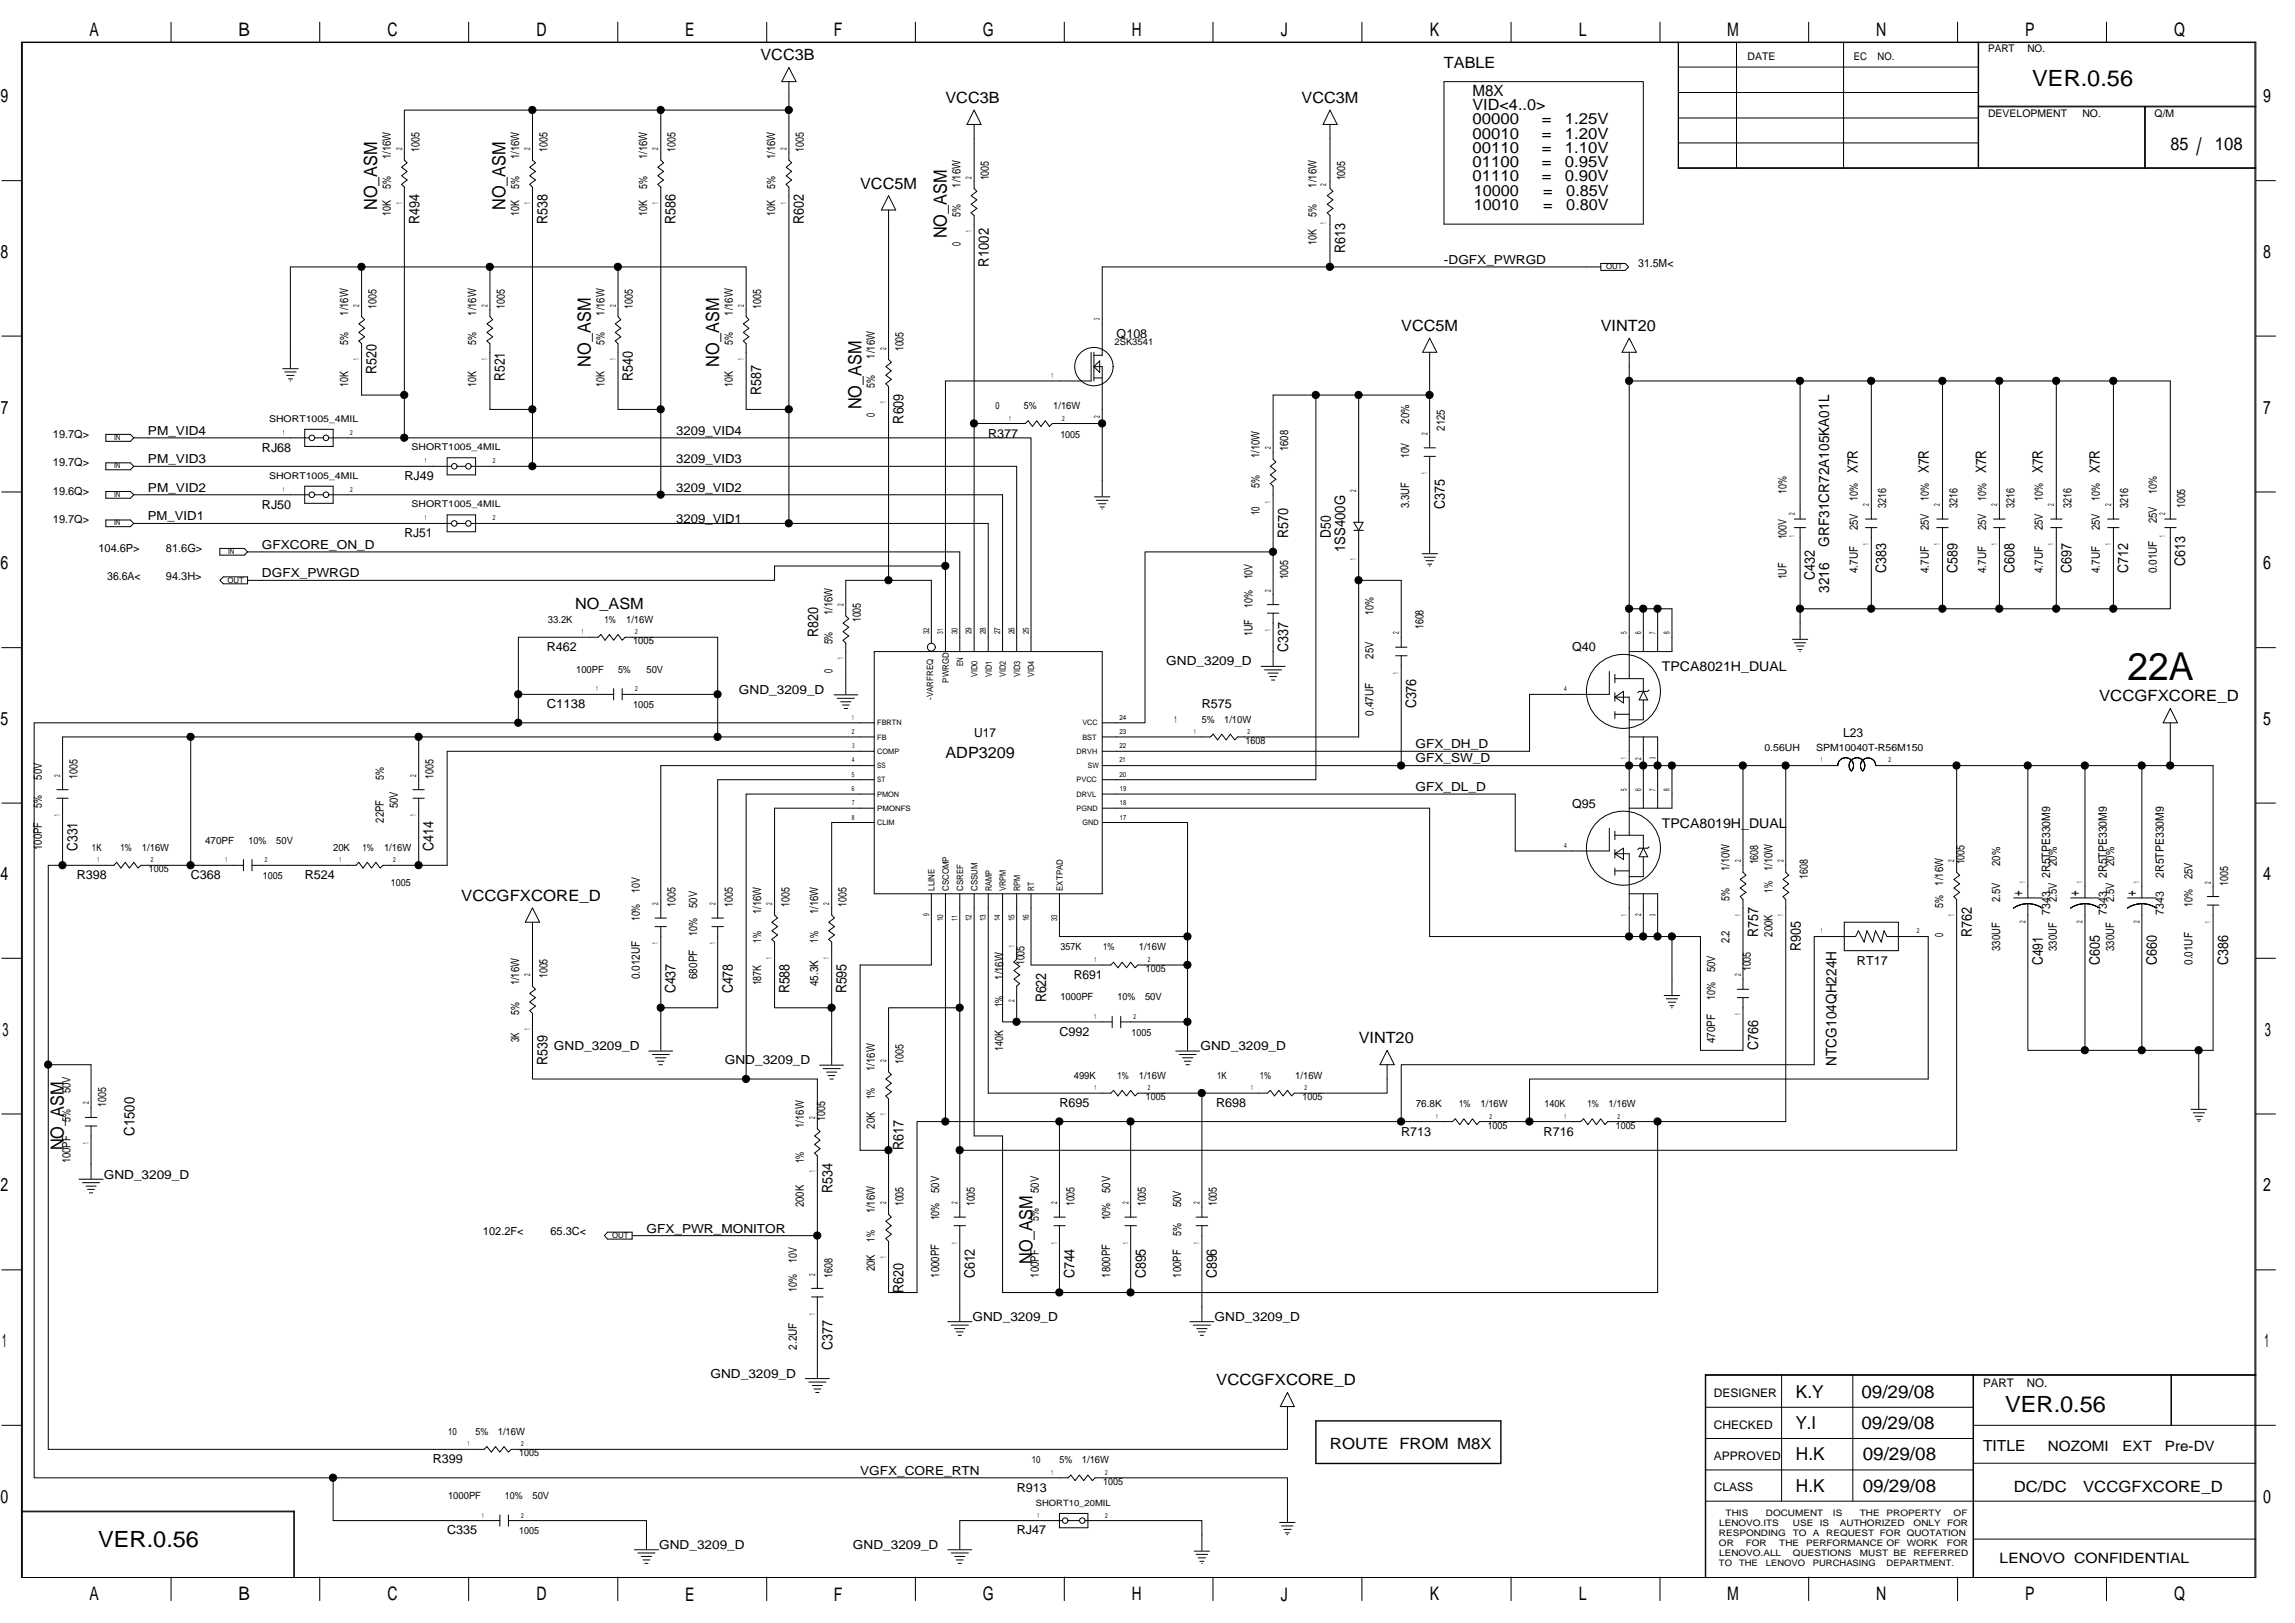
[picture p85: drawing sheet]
<svg xmlns="http://www.w3.org/2000/svg" width="420mm" height="297mm" viewBox="0 0 420 297" stroke-linecap="round" stroke-linejoin="round" font-family="sans-serif">
<defs><g id="words">
<text font-size="7" x="389.5" y="124.5">22A</text>
<text font-size="4.4" x="402.1" y="28.4">/</text>
<g font-size="4.1">
<text x="372.1" y="15.7">VER.0.56</text>
<text x="367.1" y="258.4">VER.0.56</text>
<text x="18" y="283.2">VER.0.56</text>
</g>
<g font-size="3.4">
<text x="16.4" y="6.6">A</text>
<text x="43.6" y="6.6">B</text>
<text x="70.9" y="6.6">C</text>
<text x="98.2" y="6.6">D</text>
<text x="125.4" y="6.6">E</text>
<text x="152.7" y="6.6">F</text>
<text x="179.9" y="6.6">G</text>
<text x="207.2" y="6.6">H</text>
<text x="234.5" y="6.6">J</text>
<text x="261.8" y="6.6">K</text>
<text x="289" y="6.6">L</text>
<text x="316.2" y="6.6">M</text>
<text x="343.5" y="6.6">N</text>
<text x="370.8" y="6.6">P</text>
<text x="398" y="6.6">Q</text>
<text x=".1" y="18.8">9</text>
<text x="414.3" y="18.8">9</text>
<text x=".1" y="47.2">8</text>
<text x="414.3" y="47.2">8</text>
<text x=".2" y="75.7">7</text>
<text x="414.3" y="75.7">7</text>
<text x=".1" y="104.2">6</text>
<text x="414.3" y="104.2">6</text>
<text x=".1" y="132.7">5</text>
<text x="414.3" y="132.7">5</text>
<text x=".1" y="161.1">4</text>
<text x="414.3" y="161.1">4</text>
<text x=".5" y="189.6">3</text>
<text x="414.6" y="189.6">3</text>
<text x=".1" y="218.1">2</text>
<text x="414.3" y="218.1">2</text>
<text x=".4" y="246.6">1</text>
<text x="414.6" y="246.6">1</text>
<text x=".1" y="275.1">0</text>
<text x="414.3" y="275.1">0</text>
<text x="16.4" y="292.9">A</text>
<text x="43.6" y="292.9">B</text>
<text x="70.9" y="292.9">C</text>
<text x="98.2" y="292.9">D</text>
<text x="125.4" y="292.9">E</text>
<text x="152.7" y="292.9">F</text>
<text x="179.9" y="292.9">G</text>
<text x="207.2" y="292.9">H</text>
<text x="234.5" y="292.9">J</text>
<text x="261.8" y="292.9">K</text>
<text x="289" y="292.9">L</text>
<text x="316.2" y="292.9">M</text>
<text x="343.5" y="292.9">N</text>
<text x="370.8" y="292.9">P</text>
<text x="398" y="292.9">Q</text>
</g>
<g font-size="3.3">
<text x="397.4" y="27.4">85</text>
<text x="405.5" y="27.4">108</text>
<text x="69.1" y="38.4" transform="rotate(-90 69.1 38.4)">NO_ASM</text>
<text x="92.5" y="38.4" transform="rotate(-90 92.5 38.4)">NO_ASM</text>
<text x="173.3" y="43.6" transform="rotate(-90 173.3 43.6)">NO_ASM</text>
<text x="108.2" y="67.1" transform="rotate(-90 108.2 67.1)">NO_ASM</text>
<text x="131.6" y="67.1" transform="rotate(-90 131.6 67.1)">NO_ASM</text>
<text x="157.7" y="74.9" transform="rotate(-90 157.7 74.9)">NO_ASM</text>
<text x="11.7" y="210.5" transform="rotate(-90 11.7 210.5)">NO_ASM</text>
<text x="189" y="231.4" transform="rotate(-90 189 231.4)">NO_ASM</text>
<text x="328.8" y="255.8">K.Y</text>
<text x="340.8" y="255.8">09/29/08</text>
<text x="328.7" y="261.6">Y.I</text>
<text x="340.8" y="261.6">09/29/08</text>
<text x="328.8" y="267.3">H.K</text>
<text x="341" y="267.3">09/29/08</text>
<text x="328.8" y="273">H.K</text>
<text x="341" y="273">09/29/08</text>
</g>
<g font-size="2.8">
<text x="139.2" y="11">VCC3B</text>
<text x="264.4" y="12.4">TABLE</text>
<text x="269.6" y="17.6">M8X</text>
<text x="173.1" y="18.9">VCC3B</text>
<text x="238.3" y="18.9">VCC3M</text>
<text x="269.6" y="22.8">00000</text>
<text x="269.6" y="20.2">VID&lt;4..0&gt;</text>
<text x="282.3" y="22.8">=</text>
<text x="286.5" y="22.8">1.25V</text>
<text x="269.6" y="25.4">00010</text>
<text x="269.6" y="28">00110</text>
<text x="282.3" y="25.4">=</text>
<text x="282.3" y="28">=</text>
<text x="286.5" y="25.4">1.20V</text>
<text x="286.5" y="28">1.10V</text>
<text x="157.5" y="34.5">VCC5M</text>
<text x="269.6" y="30.6">01100</text>
<text x="269.6" y="33.2">01110</text>
<text x="269.8" y="35.8">10000</text>
<text x="282.3" y="30.6">=</text>
<text x="282.3" y="33.2">=</text>
<text x="282.5" y="35.8">=</text>
<text x="286.5" y="30.6">0.95V</text>
<text x="286.5" y="33.2">0.90V</text>
<text x="286.8" y="35.8">0.85V</text>
<text x="269.8" y="38.4">10010</text>
<text x="282.5" y="38.4">=</text>
<text x="286.8" y="38.4">0.80V</text>
<text x="256.5" y="60.6">VCC5M</text>
<text x="293.1" y="60.6">VINT20</text>
<text x="105.3" y="111.4">NO_ASM</text>
<text x="384.3" y="128.4">VCCGFXCORE_D</text>
<text x="173.1" y="138.8">ADP3209</text>
<text x="84.4" y="164.9">VCCGFXCORE_D</text>
<text x="248.7" y="191">VINT20</text>
<text x="222.7" y="253.5">VCCGFXCORE_D</text>
<text x="243.5" y="265.3">ROUTE FROM M8X</text>
<text x="363" y="265.6">TITLE</text>
<text x="368.7" y="273.1">DC/DC</text>
<text x="381.4" y="273.1">VCCGFXCORE_D</text>
</g>
<g font-size="2.7">
<text x="76.8" y="41" transform="rotate(-90 76.8 41)">R494</text>
<text x="100.2" y="41" transform="rotate(-90 100.2 41)">R538</text>
<text x="123.7" y="41" transform="rotate(-90 123.7 41)">R586</text>
<text x="147.2" y="41" transform="rotate(-90 147.2 41)">R602</text>
<text x="246.2" y="46.2" transform="rotate(-90 246.2 46.2)">R613</text>
<text x="181" y="48.9" transform="rotate(-90 181 48.9)">R1002</text>
<text x="68.9" y="68.4" transform="rotate(-90 68.9 68.4)">R520</text>
<text x="92.4" y="69.7" transform="rotate(-90 92.4 69.7)">R521</text>
<text x="115.9" y="69.7" transform="rotate(-90 115.9 69.7)">R540</text>
<text x="139.4" y="72.3" transform="rotate(-90 139.4 72.3)">R587</text>
<text x="165.4" y="77.5" transform="rotate(-90 165.4 77.5)">R609</text>
<text x="340.1" y="86.7" transform="rotate(-90 340.1 86.7)">X7R</text>
<text x="353.1" y="86.7" transform="rotate(-90 353.1 86.7)">X7R</text>
<text x="363.6" y="86.7" transform="rotate(-90 363.6 86.7)">X7R</text>
<text x="374" y="86.7" transform="rotate(-90 374 86.7)">X7R</text>
<text x="384.4" y="86.7" transform="rotate(-90 384.4 86.7)">X7R</text>
<text x="264.5" y="93.2" transform="rotate(-90 264.5 93.2)">C375</text>
<text x="235.8" y="98.4" transform="rotate(-90 235.8 98.4)">R570</text>
<text x="243.6" y="98.4" transform="rotate(-90 243.6 98.4)">D50</text>
<text x="246.2" y="101.1" transform="rotate(-90 246.2 101.1)">1SS400G</text>
<text x="334.9" y="100.1" transform="rotate(-90 334.9 100.1)">GRF31CR72A105KA01L</text>
<text x="332.3" y="106.2" transform="rotate(-90 332.3 106.2)">C432</text>
<text x="345.3" y="104.9" transform="rotate(-90 345.3 104.9)">C383</text>
<text x="358.3" y="104.9" transform="rotate(-90 358.3 104.9)">C589</text>
<text x="368.8" y="104.9" transform="rotate(-90 368.8 104.9)">C608</text>
<text x="379.2" y="104.9" transform="rotate(-90 379.2 104.9)">C697</text>
<text x="389.6" y="104.9" transform="rotate(-90 389.6 104.9)">C712</text>
<text x="400.1" y="103.6" transform="rotate(-90 400.1 103.6)">C613</text>
<text x="334.9" y="108.5" transform="rotate(-90 334.9 108.5)">3216</text>
<text x="149.8" y="116.6" transform="rotate(-90 149.8 116.6)">R820</text>
<text x="235.8" y="119.3" transform="rotate(-90 235.8 119.3)">C337</text>
<text x="259.3" y="129.7" transform="rotate(-90 259.3 129.7)">C376</text>
<text x="14.2" y="155.7" transform="rotate(-90 14.2 155.7)">C331</text>
<text x="79.4" y="155.7" transform="rotate(-90 79.4 155.7)">C414</text>
<text x="370.3" y="164" transform="rotate(-90 370.3 164)">+</text>
<text x="380.7" y="164" transform="rotate(-90 380.7 164)">+</text>
<text x="391.1" y="164" transform="rotate(-90 391.1 164)">+</text>
<text x="321.8" y="171.4" transform="rotate(-90 321.8 171.4)">R757</text>
<text x="329.7" y="174" transform="rotate(-90 329.7 174)">R905</text>
<text x="361" y="171.4" transform="rotate(-90 361 171.4)">R762</text>
<text x="374" y="176.6" transform="rotate(-90 374 176.6)">C491</text>
<text x="384.4" y="176.6" transform="rotate(-90 384.4 176.6)">C605</text>
<text x="394.9" y="176.6" transform="rotate(-90 394.9 176.6)">C660</text>
<text x="407.9" y="176.6" transform="rotate(-90 407.9 176.6)">C386</text>
<text x="123.7" y="181.8" transform="rotate(-90 123.7 181.8)">C437</text>
<text x="134.1" y="181.8" transform="rotate(-90 134.1 181.8)">C478</text>
<text x="144.6" y="181.8" transform="rotate(-90 144.6 181.8)">R588</text>
<text x="155" y="181.8" transform="rotate(-90 155 181.8)">R595</text>
<text x="191.5" y="183.5" transform="rotate(-90 191.5 183.5)">R622</text>
<text x="100.2" y="194.9" transform="rotate(-90 100.2 194.9)">R539</text>
<text x="321.8" y="192.2" transform="rotate(-90 321.8 192.2)">C766</text>
<text x="336.2" y="195.1" transform="rotate(-90 336.2 195.1)">NTCG104QH224H</text>
<text x="24.6" y="207.9" transform="rotate(-90 24.6 207.9)">C1500</text>
<text x="165.4" y="210.5" transform="rotate(-90 165.4 210.5)">R617</text>
<text x="152.4" y="218.3" transform="rotate(-90 152.4 218.3)">R534</text>
<text x="178.5" y="234" transform="rotate(-90 178.5 234)">C612</text>
<text x="196.7" y="234" transform="rotate(-90 196.7 234)">C744</text>
<text x="209.8" y="234" transform="rotate(-90 209.8 234)">C895</text>
<text x="222.8" y="234" transform="rotate(-90 222.8 234)">C896</text>
<text x="165.4" y="236.6" transform="rotate(-90 165.4 236.6)">R620</text>
<text x="152.4" y="247" transform="rotate(-90 152.4 247)">C377</text>
</g>
<g font-size="2.6">
<text x="374.9" y="265.5">NOZOMI</text>
<text x="388.6" y="265.5">EXT</text>
<text x="396.4" y="265.5">Pre-DV</text>
<text x="366.1" y="286.1">LENOVO CONFIDENTIAL</text>
</g>
<g font-size="2.5">
<text x="304.2" y="122.9">TPCA8021H_DUAL</text>
<text x="304.2" y="151.6">TPCA8019H_DUAL</text>
</g>
<g font-size="2.3">
<text x="264.4" y="48.3">-DGFX_PWRGD</text>
<text x="204.4" y="61.8">Q108</text>
<text x="27.1" y="79.6">PM_VID4</text>
<text x="48" y="82.7">RJ68</text>
<text x="123.8" y="79.6">3209_VID4</text>
<text x="180.9" y="80.1">R377</text>
<text x="27.1" y="84.8">PM_VID3</text>
<text x="74" y="87.9">RJ49</text>
<text x="123.8" y="84.8">3209_VID3</text>
<text x="27.1" y="95.2">PM_VID1</text>
<text x="27.1" y="90">PM_VID2</text>
<text x="48" y="93.1">RJ50</text>
<text x="123.8" y="95.8">3209_VID1</text>
<text x="123.8" y="90">3209_VID2</text>
<text x="48" y="100.4">GFXCORE_ON_D</text>
<text x="74" y="98.3">RJ51</text>
<text x="48" y="105.7">DGFX_PWRGD</text>
<text x="100.1" y="119.2">R462</text>
<text x="287.8" y="119.2">Q40</text>
<text x="213.5" y="121.8">GND_3209_D</text>
<text x="100.1" y="129.6">C1138</text>
<text x="135.3" y="127">GND_3209_D</text>
<text x="220" y="129.6">R575</text>
<text x="178.3" y="134.8">U17</text>
<text x="259.2" y="136.9">GFX_DH_D</text>
<text x="337.4" y="134.8">L23</text>
<text x="259.2" y="139.5">GFX_SW_D</text>
<text x="259.2" y="144.7">GFX_DL_D</text>
<text x="287.8" y="147.9">Q95</text>
<text x="14" y="160.9">R398</text>
<text x="34.9" y="160.9">C368</text>
<text x="55.8" y="160.9">R524</text>
<text x="196.6" y="179.2">R691</text>
<text x="340" y="176.6">RT17</text>
<text x="194" y="189.6">C992</text>
<text x="101.4" y="192.2">GND_3209_D</text>
<text x="132.7" y="194.8">GND_3209_D</text>
<text x="219.8" y="192.2">GND_3209_D</text>
<text x="194" y="202.6">R695</text>
<text x="222.7" y="202.6">R698</text>
<text x="256.5" y="207.9">R713</text>
<text x="282.6" y="207.9">R716</text>
<text x="19" y="215.7">GND_3209_D</text>
<text x="118.4" y="225.6">GFX_PWR_MONITOR</text>
<text x="178" y="241.8">GND_3209_D</text>
<text x="222.4" y="241.8">GND_3209_D</text>
<text x="130.1" y="252.2">GND_3209_D</text>
<text x="79.2" y="267.8">R399</text>
<text x="157.5" y="269.9">VGFX_CORE_RTN</text>
<text x="186.1" y="273">R913</text>
<text x="81.9" y="280.8">C335</text>
<text x="186.1" y="280.8">RJ47</text>
<text x="120.7" y="283.5">GND_3209_D</text>
<text x="156.2" y="283.5">GND_3209_D</text>
</g>
<g font-size="2.2">
<text x="313.8" y="255.7">DESIGNER</text>
<text x="363" y="253.8">PART</text>
<text x="371.1" y="253.8">NO.</text>
<text x="313.8" y="261.5">CHECKED</text>
<text x="313.8" y="267.2">APPROVED</text>
<text x="313.8" y="272.9">CLASS</text>
</g>
<g font-size="2.1">
<text x="71.5" y="29.1" transform="rotate(-90 71.5 29.1)">1/16W</text>
<text x="76.8" y="27.8" transform="rotate(-90 76.8 27.8)">1005</text>
<text x="95" y="29.1" transform="rotate(-90 95 29.1)">1/16W</text>
<text x="100.2" y="27.8" transform="rotate(-90 100.2 27.8)">1005</text>
<text x="118.5" y="29.1" transform="rotate(-90 118.5 29.1)">1/16W</text>
<text x="123.7" y="27.8" transform="rotate(-90 123.7 27.8)">1005</text>
<text x="141.9" y="29.1" transform="rotate(-90 141.9 29.1)">1/16W</text>
<text x="147.2" y="27.8" transform="rotate(-90 147.2 27.8)">1005</text>
<text x="71.5" y="34.5" transform="rotate(-90 71.5 34.5)">5%</text>
<text x="95" y="34.5" transform="rotate(-90 95 34.5)">5%</text>
<text x="118.5" y="34.5" transform="rotate(-90 118.5 34.5)">5%</text>
<text x="141.9" y="34.5" transform="rotate(-90 141.9 34.5)">5%</text>
<text x="175.8" y="34.3" transform="rotate(-90 175.8 34.3)">1/16W</text>
<text x="181" y="33" transform="rotate(-90 181 33)">1005</text>
<text x="241" y="34.3" transform="rotate(-90 241 34.3)">1/16W</text>
<text x="246.2" y="33" transform="rotate(-90 246.2 33)">1005</text>
<text x="71.5" y="39.5" transform="rotate(-90 71.5 39.5)">10K</text>
<text x="95" y="39.5" transform="rotate(-90 95 39.5)">10K</text>
<text x="118.5" y="39.5" transform="rotate(-90 118.5 39.5)">10K</text>
<text x="141.9" y="39.5" transform="rotate(-90 141.9 39.5)">10K</text>
<text x="175.8" y="39.7" transform="rotate(-90 175.8 39.7)">5%</text>
<text x="241" y="39.7" transform="rotate(-90 241 39.7)">5%</text>
<text x="175.8" y="45" transform="rotate(-90 175.8 45)">0</text>
<text x="241" y="44.8" transform="rotate(-90 241 44.8)">10K</text>
<text x="63.7" y="57.8" transform="rotate(-90 63.7 57.8)">1/16W</text>
<text x="68.9" y="56.5" transform="rotate(-90 68.9 56.5)">1005</text>
<text x="87.2" y="57.8" transform="rotate(-90 87.2 57.8)">1/16W</text>
<text x="92.4" y="56.5" transform="rotate(-90 92.4 56.5)">1005</text>
<text x="110.6" y="57.8" transform="rotate(-90 110.6 57.8)">1/16W</text>
<text x="115.9" y="56.5" transform="rotate(-90 115.9 56.5)">1005</text>
<text x="134.1" y="57.8" transform="rotate(-90 134.1 57.8)">1/16W</text>
<text x="139.3" y="56.5" transform="rotate(-90 139.3 56.5)">1005</text>
<text x="63.7" y="63.2" transform="rotate(-90 63.7 63.2)">5%</text>
<text x="87.2" y="63.2" transform="rotate(-90 87.2 63.2)">5%</text>
<text x="110.6" y="63.2" transform="rotate(-90 110.6 63.2)">5%</text>
<text x="134.1" y="63.2" transform="rotate(-90 134.1 63.2)">5%</text>
<text x="160.2" y="65.6" transform="rotate(-90 160.2 65.6)">1/16W</text>
<text x="165.4" y="64.3" transform="rotate(-90 165.4 64.3)">1005</text>
<text x="63.7" y="70.8" transform="rotate(-90 63.7 70.8)">10K</text>
<text x="87.2" y="70.8" transform="rotate(-90 87.2 70.8)">10K</text>
<text x="110.6" y="70.8" transform="rotate(-90 110.6 70.8)">10K</text>
<text x="134.1" y="70.8" transform="rotate(-90 134.1 70.8)">10K</text>
<text x="160.2" y="71" transform="rotate(-90 160.2 71)">5%</text>
<text x="160.2" y="76.2" transform="rotate(-90 160.2 76.2)">0</text>
<text x="258" y="77.5" transform="rotate(-90 258 77.5)">20%</text>
<text x="230.6" y="83.9" transform="rotate(-90 230.6 83.9)">1/10W</text>
<text x="235.8" y="82.6" transform="rotate(-90 235.8 82.6)">1608</text>
<text x="258" y="83.9" transform="rotate(-90 258 83.9)">10V</text>
<text x="264.5" y="78.8" transform="rotate(-90 264.5 78.8)">2125</text>
<text x="230.6" y="89.3" transform="rotate(-90 230.6 89.3)">5%</text>
<text x="230.6" y="94.3" transform="rotate(-90 230.6 94.3)">10</text>
<text x="258" y="93" transform="rotate(-90 258 93)">3.3UF</text>
<text x="327.1" y="90.4" transform="rotate(-90 327.1 90.4)">10%</text>
<text x="340.1" y="91.7" transform="rotate(-90 340.1 91.7)">10%</text>
<text x="345.3" y="93" transform="rotate(-90 345.3 93)">3216</text>
<text x="353.1" y="91.7" transform="rotate(-90 353.1 91.7)">10%</text>
<text x="358.3" y="93" transform="rotate(-90 358.3 93)">3216</text>
<text x="363.6" y="91.7" transform="rotate(-90 363.6 91.7)">10%</text>
<text x="368.8" y="93" transform="rotate(-90 368.8 93)">3216</text>
<text x="374" y="91.7" transform="rotate(-90 374 91.7)">10%</text>
<text x="379.2" y="93" transform="rotate(-90 379.2 93)">3216</text>
<text x="384.4" y="91.7" transform="rotate(-90 384.4 91.7)">10%</text>
<text x="389.6" y="93" transform="rotate(-90 389.6 93)">3216</text>
<text x="394.9" y="95.8" transform="rotate(-90 394.9 95.8)">25V</text>
<text x="394.9" y="90.4" transform="rotate(-90 394.9 90.4)">10%</text>
<text x="400.1" y="93" transform="rotate(-90 400.1 93)">1005</text>
<text x="327.1" y="98.7" transform="rotate(-90 327.1 98.7)">100V</text>
<text x="340.1" y="97.1" transform="rotate(-90 340.1 97.1)">25V</text>
<text x="353.1" y="97.1" transform="rotate(-90 353.1 97.1)">25V</text>
<text x="363.6" y="97.1" transform="rotate(-90 363.6 97.1)">25V</text>
<text x="374" y="97.1" transform="rotate(-90 374 97.1)">25V</text>
<text x="384.4" y="97.1" transform="rotate(-90 384.4 97.1)">25V</text>
<text x="229.3" y="106" transform="rotate(-90 229.3 106)">10V</text>
<text x="235.8" y="106" transform="rotate(-90 235.8 106)">1005</text>
<text x="327.1" y="106" transform="rotate(-90 327.1 106)">1UF</text>
<text x="340.1" y="104.9" transform="rotate(-90 340.1 104.9)">4.7UF</text>
<text x="353.1" y="104.9" transform="rotate(-90 353.1 104.9)">4.7UF</text>
<text x="363.6" y="104.9" transform="rotate(-90 363.6 104.9)">4.7UF</text>
<text x="374" y="104.9" transform="rotate(-90 374 104.9)">4.7UF</text>
<text x="384.4" y="104.9" transform="rotate(-90 384.4 104.9)">4.7UF</text>
<text x="394.9" y="104.9" transform="rotate(-90 394.9 104.9)">0.01UF</text>
<text x="152.4" y="112.6" transform="rotate(-90 152.4 112.6)">1/16W</text>
<text x="157.6" y="113.9" transform="rotate(-90 157.6 113.9)">1005</text>
<text x="229.3" y="111.3" transform="rotate(-90 229.3 111.3)">10%</text>
<text x="251.4" y="112.6" transform="rotate(-90 251.4 112.6)">10%</text>
<text x="152.4" y="117.9" transform="rotate(-90 152.4 117.9)">5%</text>
<text x="229.3" y="116.5" transform="rotate(-90 229.3 116.5)">1UF</text>
<text x="260.6" y="115.1" transform="rotate(-90 260.6 115.1)">1608</text>
<text x="152.4" y="123.1" transform="rotate(-90 152.4 123.1)">0</text>
<text x="251.4" y="120.6" transform="rotate(-90 251.4 120.6)">25V</text>
<text x="251.4" y="131" transform="rotate(-90 251.4 131)">0.47UF</text>
<text x="7.7" y="142.7" transform="rotate(-90 7.7 142.7)">50V</text>
<text x="14.2" y="142.5" transform="rotate(-90 14.2 142.5)">1005</text>
<text x="70.3" y="142.7" transform="rotate(-90 70.3 142.7)">5%</text>
<text x="79.4" y="142.5" transform="rotate(-90 79.4 142.5)">1005</text>
<text x="7.7" y="147.9" transform="rotate(-90 7.7 147.9)">5%</text>
<text x="72.8" y="147.9" transform="rotate(-90 72.8 147.9)">50V</text>
<text x="7.7" y="155.6" transform="rotate(-90 7.7 155.6)">100PF</text>
<text x="70.3" y="150.5" transform="rotate(-90 70.3 150.5)">22PF</text>
<text x="316.6" y="159.5" transform="rotate(-90 316.6 159.5)">1/10W</text>
<text x="321.8" y="158.2" transform="rotate(-90 321.8 158.2)">1608</text>
<text x="324.5" y="159.5" transform="rotate(-90 324.5 159.5)">1/10W</text>
<text x="331" y="160.8" transform="rotate(-90 331 160.8)">1608</text>
<text x="359.7" y="158.2" transform="rotate(-90 359.7 158.2)">1005</text>
<text x="366.2" y="158.5" transform="rotate(-90 366.2 158.5)">20%</text>
<text x="375.3" y="160.7" transform="rotate(-90 375.3 160.7)">2R5TPE330M9</text>
<text x="376.6" y="158.5" transform="rotate(-90 376.6 158.5)">20%</text>
<text x="385.7" y="160.7" transform="rotate(-90 385.7 160.7)">2R5TPE330M9</text>
<text x="387" y="158.5" transform="rotate(-90 387 158.5)">20%</text>
<text x="396.1" y="160.7" transform="rotate(-90 396.1 160.7)">2R5TPE330M9</text>
<text x="401.4" y="161" transform="rotate(-90 401.4 161)">25V</text>
<text x="117.2" y="163.4" transform="rotate(-90 117.2 163.4)">10V</text>
<text x="123.7" y="166" transform="rotate(-90 123.7 166)">1005</text>
<text x="127.6" y="166.2" transform="rotate(-90 127.6 166.2)">50V</text>
<text x="134.1" y="166" transform="rotate(-90 134.1 166)">1005</text>
<text x="139.4" y="167.3" transform="rotate(-90 139.4 167.3)">1/16W</text>
<text x="144.6" y="166" transform="rotate(-90 144.6 166)">1005</text>
<text x="149.8" y="167.3" transform="rotate(-90 149.8 167.3)">1/16W</text>
<text x="155" y="166" transform="rotate(-90 155 166)">1005</text>
<text x="316.6" y="164.9" transform="rotate(-90 316.6 164.9)">5%</text>
<text x="324.5" y="163.4" transform="rotate(-90 324.5 163.4)">1%</text>
<text x="355.8" y="166.2" transform="rotate(-90 355.8 166.2)">5%</text>
<text x="355.8" y="162.1" transform="rotate(-90 355.8 162.1)">1/16W</text>
<text x="366.2" y="165.1" transform="rotate(-90 366.2 165.1)">2.5V</text>
<text x="375.3" y="167.4" transform="rotate(-90 375.3 167.4)">7343</text>
<text x="376.6" y="165.1" transform="rotate(-90 376.6 165.1)">2.5V</text>
<text x="385.7" y="167.4" transform="rotate(-90 385.7 167.4)">7343</text>
<text x="387" y="165.1" transform="rotate(-90 387 165.1)">2.5V</text>
<text x="396.1" y="167.4" transform="rotate(-90 396.1 167.4)">7343</text>
<text x="401.4" y="166" transform="rotate(-90 401.4 166)">10%</text>
<text x="407.9" y="162.1" transform="rotate(-90 407.9 162.1)">1005</text>
<text x="117.2" y="168.6" transform="rotate(-90 117.2 168.6)">10%</text>
<text x="127.6" y="171.2" transform="rotate(-90 127.6 171.2)">10%</text>
<text x="139.4" y="172.5" transform="rotate(-90 139.4 172.5)">1%</text>
<text x="149.8" y="172.5" transform="rotate(-90 149.8 172.5)">1%</text>
<text x="316.6" y="172.7" transform="rotate(-90 316.6 172.7)">2.2</text>
<text x="324.5" y="171.4" transform="rotate(-90 324.5 171.4)">200K</text>
<text x="355.8" y="171.4" transform="rotate(-90 355.8 171.4)">0</text>
<text x="100.2" y="179" transform="rotate(-90 100.2 179)">1005</text>
<text x="117.2" y="179.2" transform="rotate(-90 117.2 179.2)">0.012UF</text>
<text x="127.6" y="179.2" transform="rotate(-90 127.6 179.2)">680PF</text>
<text x="183.7" y="179.3" transform="rotate(-90 183.7 179.3)">1/16W</text>
<text x="187.6" y="176.7" transform="rotate(-90 187.6 176.7)">1005</text>
<text x="314" y="177.9" transform="rotate(-90 314 177.9)">50V</text>
<text x="320.5" y="177.8" transform="rotate(-90 320.5 177.8)">1005</text>
<text x="366.2" y="174" transform="rotate(-90 366.2 174)">330UF</text>
<text x="376.6" y="174" transform="rotate(-90 376.6 174)">330UF</text>
<text x="387" y="174" transform="rotate(-90 387 174)">330UF</text>
<text x="401.4" y="176.6" transform="rotate(-90 401.4 176.6)">0.01UF</text>
<text x="95" y="185.7" transform="rotate(-90 95 185.7)">5%</text>
<text x="95" y="180.3" transform="rotate(-90 95 180.3)">1/16W</text>
<text x="139.3" y="180.3" transform="rotate(-90 139.3 180.3)">187K</text>
<text x="149.8" y="180.5" transform="rotate(-90 149.8 180.5)">45.3K</text>
<text x="183.7" y="184.4" transform="rotate(-90 183.7 184.4)">1%</text>
<text x="314" y="183" transform="rotate(-90 314 183)">10%</text>
<text x="95" y="190.8" transform="rotate(-90 95 190.8)">3K</text>
<text x="314" y="191" transform="rotate(-90 314 191)">470PF</text>
<text x="160.2" y="196" transform="rotate(-90 160.2 196)">1/16W</text>
<text x="165.4" y="194.7" transform="rotate(-90 165.4 194.7)">1005</text>
<text x="183.7" y="192.3" transform="rotate(-90 183.7 192.3)">140K</text>
<text x="12.9" y="200.1" transform="rotate(-90 12.9 200.1)">50V</text>
<text x="19.4" y="202.5" transform="rotate(-90 19.4 202.5)">1005</text>
<text x="160.2" y="201.2" transform="rotate(-90 160.2 201.2)">1%</text>
<text x="12.9" y="205.3" transform="rotate(-90 12.9 205.3)">5%</text>
<text x="147.2" y="206.4" transform="rotate(-90 147.2 206.4)">1/16W</text>
<text x="151.1" y="205.1" transform="rotate(-90 151.1 205.1)">1005</text>
<text x="160.2" y="206.6" transform="rotate(-90 160.2 206.6)">20K</text>
<text x="12.9" y="212.9" transform="rotate(-90 12.9 212.9)">100PF</text>
<text x="147.2" y="212.9" transform="rotate(-90 147.2 212.9)">1%</text>
<text x="147.2" y="220.9" transform="rotate(-90 147.2 220.9)">200K</text>
<text x="165.4" y="220.8" transform="rotate(-90 165.4 220.8)">1005</text>
<text x="171.9" y="218.3" transform="rotate(-90 171.9 218.3)">50V</text>
<text x="178.5" y="220.8" transform="rotate(-90 178.5 220.8)">1005</text>
<text x="190.2" y="218.3" transform="rotate(-90 190.2 218.3)">50V</text>
<text x="196.7" y="220.8" transform="rotate(-90 196.7 220.8)">1005</text>
<text x="203.2" y="218.3" transform="rotate(-90 203.2 218.3)">50V</text>
<text x="209.8" y="220.8" transform="rotate(-90 209.8 220.8)">1005</text>
<text x="216.3" y="220.9" transform="rotate(-90 216.3 220.9)">50V</text>
<text x="222.8" y="220.8" transform="rotate(-90 222.8 220.8)">1005</text>
<text x="160.2" y="227.3" transform="rotate(-90 160.2 227.3)">1%</text>
<text x="160.2" y="222.1" transform="rotate(-90 160.2 222.1)">1/16W</text>
<text x="171.9" y="223.4" transform="rotate(-90 171.9 223.4)">10%</text>
<text x="190.2" y="223.5" transform="rotate(-90 190.2 223.5)">5%</text>
<text x="203.2" y="223.4" transform="rotate(-90 203.2 223.4)">10%</text>
<text x="216.3" y="226.1" transform="rotate(-90 216.3 226.1)">5%</text>
<text x="145.9" y="231.2" transform="rotate(-90 145.9 231.2)">10V</text>
<text x="152.4" y="233.8" transform="rotate(-90 152.4 233.8)">1608</text>
<text x="160.2" y="232.7" transform="rotate(-90 160.2 232.7)">20K</text>
<text x="171.9" y="233.8" transform="rotate(-90 171.9 233.8)">1000PF</text>
<text x="190.2" y="233.8" transform="rotate(-90 190.2 233.8)">100PF</text>
<text x="203.2" y="233.8" transform="rotate(-90 203.2 233.8)">1800PF</text>
<text x="216.3" y="233.8" transform="rotate(-90 216.3 233.8)">100PF</text>
<text x="145.9" y="236.4" transform="rotate(-90 145.9 236.4)">10%</text>
<text x="145.9" y="247" transform="rotate(-90 145.9 247)">2.2UF</text>
</g>
<g font-size="2">
<text x="299.9" y="48.8">31.5M&lt;</text>
<text x="9.7" y="80.1">19.7Q&gt;</text>
<text x="9.7" y="85.3">19.7Q&gt;</text>
<text x="9.7" y="95.8">19.7Q&gt;</text>
<text x="9.7" y="90.5">19.6Q&gt;</text>
<text x="18" y="101">104.6P&gt;</text>
<text x="30.4" y="101">81.6G&gt;</text>
<text x="19.6" y="106.2">36.6A&lt;</text>
<text x="30.4" y="106.2">94.3H&gt;</text>
<text x="88.4" y="226.1">102.2F&lt;</text>
<text x="100.8" y="226.1">65.3C&lt;</text>
</g>
<g font-size="1.9">
<text x="319.9" y="11">DATE</text>
<text x="339.4" y="11">EC</text>
<text x="343.7" y="11">NO.</text>
<text x="364" y="9.5">PART</text>
<text x="371.2" y="9.5">NO.</text>
<text x="364" y="21.3">DEVELOPMENT</text>
<text x="381.2" y="21.3">NO.</text>
<text x="394.5" y="21.3">Q/M</text>
</g>
<g font-size="1.8">
<text x="182.2" y="74.9">0</text>
<text x="187.4" y="74.9">5%</text>
<text x="192.8" y="74.9">1/16W</text>
<text x="194.1" y="80.1">1005</text>
<text x="100.3" y="114">33.2K</text>
<text x="110.7" y="114">1%</text>
<text x="114.6" y="114">1/16W</text>
<text x="115.9" y="117.9">1005</text>
<text x="105.5" y="123.1">100PF</text>
<text x="113.1" y="123.1">5%</text>
<text x="118.4" y="123.1">50V</text>
<text x="115.9" y="129.6">1005</text>
<text x="215" y="132.2">1</text>
<text x="220" y="132.2">5%</text>
<text x="224.1" y="132.2">1/10W</text>
<text x="228" y="136.1">1608</text>
<text x="323" y="137.5">0.56UH</text>
<text x="332.5" y="137.5">SPM10040T-R56M150</text>
<text x="16.8" y="155.7">1K</text>
<text x="22" y="155.7">1%</text>
<text x="26" y="155.7">1/16W</text>
<text x="37.5" y="154.4">470PF</text>
<text x="45.5" y="154.4">10%</text>
<text x="50.6" y="154.4">50V</text>
<text x="61" y="155.7">20K</text>
<text x="66.4" y="155.7">1%</text>
<text x="70.3" y="155.7">1/16W</text>
<text x="27.3" y="159.6">1005</text>
<text x="48.1" y="160.9">1005</text>
<text x="71.6" y="162.2">1005</text>
<text x="194.2" y="173.9">357K</text>
<text x="202" y="173.9">1%</text>
<text x="208.5" y="173.9">1/16W</text>
<text x="209.8" y="177.9">1005</text>
<text x="194.1" y="183.1">1000PF</text>
<text x="204.6" y="183.1">10%</text>
<text x="209.6" y="183.1">50V</text>
<text x="207.2" y="189.6">1005</text>
<text x="196.6" y="197.4">499K</text>
<text x="204.6" y="197.4">1%</text>
<text x="208.5" y="197.4">1/16W</text>
<text x="222.8" y="197.4">1K</text>
<text x="230.6" y="197.4">1%</text>
<text x="237.1" y="197.4">1/16W</text>
<text x="209.8" y="201.3">1005</text>
<text x="238.5" y="201.3">1005</text>
<text x="259.2" y="202.6">76.8K</text>
<text x="267.2" y="202.6">1%</text>
<text x="271" y="202.6">1/16W</text>
<text x="282.8" y="202.6">140K</text>
<text x="290.6" y="202.6">1%</text>
<text x="294.5" y="202.6">1/16W</text>
<text x="272.4" y="206.5">1005</text>
<text x="295.8" y="206.5">1005</text>
<text x="82" y="262.6">10</text>
<text x="87.1" y="262.6">5%</text>
<text x="91.1" y="262.6">1/16W</text>
<text x="95.1" y="266.5">1005</text>
<text x="188.9" y="267.8">10</text>
<text x="194" y="267.8">5%</text>
<text x="198.1" y="267.8">1/16W</text>
<text x="82" y="274.3">1000PF</text>
<text x="92.4" y="274.3">10%</text>
<text x="97.5" y="274.3">50V</text>
<text x="202" y="271.7">1005</text>
<text x="95.1" y="280.8">1005</text>
</g>
<g font-size="1.7">
<text x="204" y="63.2">2SK3541</text>
<text x="49.3" y="77.2">SHORT1005_4MIL</text>
<text x="75.3" y="82.4">SHORT1005_4MIL</text>
<text x="49.3" y="87.7">SHORT1005_4MIL</text>
<text x="75.3" y="92.9">SHORT1005_4MIL</text>
</g>
<g font-size="1.6">
<text x="173.7" y="125" transform="rotate(-90 173.7 125)">PWRGD</text>
<text x="176.3" y="121.8" transform="rotate(-90 176.3 121.8)">EN</text>
<text x="178.9" y="124" transform="rotate(-90 178.9 124)">VID0</text>
<text x="181.6" y="124" transform="rotate(-90 181.6 124)">VID1</text>
<text x="184.1" y="124" transform="rotate(-90 184.1 124)">VID2</text>
<text x="186.8" y="124" transform="rotate(-90 186.8 124)">VID3</text>
<text x="189.3" y="124" transform="rotate(-90 189.3 124)">VID4</text>
<text x="170.8" y="128.1" transform="rotate(-90 170.8 128.1)">-VARFREQ</text>
<text x="171.1" y="163" transform="rotate(-90 171.1 163)">LLINE</text>
<text x="173.7" y="163.1" transform="rotate(-90 173.7 163.1)">CSCOMP</text>
<text x="176.3" y="163.1" transform="rotate(-90 176.3 163.1)">CSREF</text>
<text x="178.9" y="163.1" transform="rotate(-90 178.9 163.1)">CSSUM</text>
<text x="181.6" y="163.1" transform="rotate(-90 181.6 163.1)">RAMP</text>
<text x="184.1" y="163.1" transform="rotate(-90 184.1 163.1)">VRPM</text>
<text x="186.8" y="163.1" transform="rotate(-90 186.8 163.1)">RPM</text>
<text x="189.3" y="163.1" transform="rotate(-90 189.3 163.1)">RT</text>
<text x="194.6" y="163.1" transform="rotate(-90 194.6 163.1)">EXTPAD</text>
<text x="189.6" y="275.6">SHORT10_20MIL</text>
<text x="314.7" y="281.2">RESPONDING</text>
<text x="314.7" y="279.3">LENOVO.ITS</text>
<text x="315.9" y="277.5">THIS</text>
<text x="323.3" y="277.5">DOCUMENT</text>
<text x="328.2" y="281.2">TO</text>
<text x="328.2" y="279.3">USE</text>
<text x="331.9" y="281.2">A</text>
<text x="333.2" y="279.3">IS</text>
<text x="334.3" y="281.2">REQUEST FOR QUOTATION</text>
<text x="335.6" y="277.5">IS</text>
<text x="336.8" y="279.3">AUTHORIZED</text>
<text x="340.5" y="277.5">THE</text>
<text x="345.4" y="277.5">PROPERTY</text>
<text x="350.3" y="279.3">ONLY</text>
<text x="356.5" y="279.3">FOR</text>
<text x="357.7" y="277.5">OF</text>
<text x="314.7" y="286.7">TO</text>
<text x="314.7" y="283">OR</text>
<text x="314.7" y="284.9">LENOVO.ALL</text>
<text x="318.4" y="286.7">THE</text>
<text x="319.6" y="283">FOR</text>
<text x="323.3" y="286.7">LENOVO</text>
<text x="325.7" y="283">THE</text>
<text x="328.2" y="284.9">QUESTIONS</text>
<text x="330.7" y="283">PERFORMANCE OF</text>
<text x="331.9" y="286.7">PURCHASING</text>
<text x="340.5" y="284.9">MUST BE</text>
<text x="345.4" y="286.7">DEPARTMENT.</text>
<text x="349.1" y="283">WORK</text>
<text x="350.3" y="284.9">REFERRED</text>
<text x="356.4" y="283">FOR</text>
</g>
<g font-size="1.5">
<text x="73.6" y="27.5" transform="rotate(-90 73.6 27.5)">2</text>
<text x="97.1" y="27.5" transform="rotate(-90 97.1 27.5)">2</text>
<text x="120.5" y="27.5" transform="rotate(-90 120.5 27.5)">2</text>
<text x="144" y="27.5" transform="rotate(-90 144 27.5)">2</text>
<text x="177.9" y="32.7" transform="rotate(-90 177.9 32.7)">2</text>
<text x="242.8" y="34" transform="rotate(-90 242.8 34)">2</text>
<text x="73.6" y="37.3" transform="rotate(-90 73.6 37.3)">1</text>
<text x="97.1" y="37.3" transform="rotate(-90 97.1 37.3)">1</text>
<text x="120.5" y="37.3" transform="rotate(-90 120.5 37.3)">1</text>
<text x="144" y="37.3" transform="rotate(-90 144 37.3)">1</text>
<text x="242.8" y="40.9" transform="rotate(-90 242.8 40.9)">1</text>
<text x="177.9" y="42.5" transform="rotate(-90 177.9 42.5)">1</text>
<text x="65.8" y="56.1" transform="rotate(-90 65.8 56.1)">2</text>
<text x="89.2" y="56.1" transform="rotate(-90 89.2 56.1)">2</text>
<text x="112.7" y="56.1" transform="rotate(-90 112.7 56.1)">2</text>
<text x="136.2" y="56.1" transform="rotate(-90 136.2 56.1)">2</text>
<text x="201.4" y="58.6" transform="rotate(-90 201.4 58.6)">3</text>
<text x="65.8" y="65.9" transform="rotate(-90 65.8 65.9)">1</text>
<text x="89.2" y="65.9" transform="rotate(-90 89.2 65.9)">1</text>
<text x="112.7" y="65.9" transform="rotate(-90 112.7 65.9)">1</text>
<text x="136.2" y="65.9" transform="rotate(-90 136.2 65.9)">1</text>
<text x="162.3" y="64" transform="rotate(-90 162.3 64)">2</text>
<text x="162.3" y="73.7" transform="rotate(-90 162.3 73.7)">1</text>
<text x="201.4" y="76.5" transform="rotate(-90 201.4 76.5)">2</text>
<text x="232.7" y="82.2" transform="rotate(-90 232.7 82.2)">2</text>
<text x="261.3" y="79.6" transform="rotate(-90 261.3 79.6)">2</text>
<text x="261.3" y="86.8" transform="rotate(-90 261.3 86.8)">1</text>
<text x="232.7" y="92" transform="rotate(-90 232.7 92)">1</text>
<text x="248.3" y="90" transform="rotate(-90 248.3 90)">2</text>
<text x="328.6" y="94.2" transform="rotate(-90 328.6 94.2)">2</text>
<text x="342.1" y="92.7" transform="rotate(-90 342.1 92.7)">2</text>
<text x="355.2" y="92.7" transform="rotate(-90 355.2 92.7)">2</text>
<text x="365.6" y="92.7" transform="rotate(-90 365.6 92.7)">2</text>
<text x="376" y="92.7" transform="rotate(-90 376 92.7)">2</text>
<text x="386.5" y="92.7" transform="rotate(-90 386.5 92.7)">2</text>
<text x="396.4" y="94.2" transform="rotate(-90 396.4 94.2)">2</text>
<text x="328.6" y="98.3" transform="rotate(-90 328.6 98.3)">1</text>
<text x="342.1" y="99.8" transform="rotate(-90 342.1 99.8)">1</text>
<text x="355.2" y="99.8" transform="rotate(-90 355.2 99.8)">1</text>
<text x="365.6" y="99.8" transform="rotate(-90 365.6 99.8)">1</text>
<text x="376" y="99.8" transform="rotate(-90 376 99.8)">1</text>
<text x="386.5" y="99.8" transform="rotate(-90 386.5 99.8)">1</text>
<text x="396.4" y="98.3" transform="rotate(-90 396.4 98.3)">1</text>
<text x="248.3" y="102.4" transform="rotate(-90 248.3 102.4)">1</text>
<text x="154.4" y="110.9" transform="rotate(-90 154.4 110.9)">2</text>
<text x="232.7" y="108.3" transform="rotate(-90 232.7 108.3)">2</text>
<text x="170.1" y="116" transform="rotate(-90 170.1 116)">32</text>
<text x="172.7" y="116" transform="rotate(-90 172.7 116)">31</text>
<text x="175.3" y="116" transform="rotate(-90 175.3 116)">30</text>
<text x="177.9" y="116.1" transform="rotate(-90 177.9 116.1)">29</text>
<text x="180.5" y="116.1" transform="rotate(-90 180.5 116.1)">28</text>
<text x="183.1" y="116.1" transform="rotate(-90 183.1 116.1)">27</text>
<text x="185.7" y="116.1" transform="rotate(-90 185.7 116.1)">26</text>
<text x="188.3" y="116.1" transform="rotate(-90 188.3 116.1)">25</text>
<text x="232.7" y="115.4" transform="rotate(-90 232.7 115.4)">1</text>
<text x="256.1" y="116.1" transform="rotate(-90 256.1 116.1)">2</text>
<text x="297.8" y="116.1" transform="rotate(-90 297.8 116.1)">5</text>
<text x="300.4" y="116.1" transform="rotate(-90 300.4 116.1)">6</text>
<text x="303.1" y="116.1" transform="rotate(-90 303.1 116.1)">7</text>
<text x="305.6" y="116.1" transform="rotate(-90 305.6 116.1)">8</text>
<text x="154.4" y="120.7" transform="rotate(-90 154.4 120.7)">1</text>
<text x="256.1" y="123.3" transform="rotate(-90 256.1 123.3)">1</text>
<text x="11" y="142.2" transform="rotate(-90 11 142.2)">2</text>
<text x="76.2" y="142.2" transform="rotate(-90 76.2 142.2)">2</text>
<text x="297.8" y="138.9" transform="rotate(-90 297.8 138.9)">1</text>
<text x="300.4" y="139" transform="rotate(-90 300.4 139)">2</text>
<text x="303.1" y="138.9" transform="rotate(-90 303.1 138.9)">3</text>
<text x="11" y="149.4" transform="rotate(-90 11 149.4)">1</text>
<text x="76.2" y="149.4" transform="rotate(-90 76.2 149.4)">1</text>
<text x="297.8" y="144.8" transform="rotate(-90 297.8 144.8)">5</text>
<text x="300.4" y="144.8" transform="rotate(-90 300.4 144.8)">6</text>
<text x="303.1" y="144.7" transform="rotate(-90 303.1 144.7)">7</text>
<text x="305.6" y="144.8" transform="rotate(-90 305.6 144.8)">8</text>
<text x="318.7" y="157.8" transform="rotate(-90 318.7 157.8)">2</text>
<text x="326.5" y="157.8" transform="rotate(-90 326.5 157.8)">2</text>
<text x="357.8" y="157.8" transform="rotate(-90 357.8 157.8)">2</text>
<text x="370.8" y="161.7" transform="rotate(-90 370.8 161.7)">1</text>
<text x="381.2" y="161.7" transform="rotate(-90 381.2 161.7)">1</text>
<text x="391.7" y="161.7" transform="rotate(-90 391.7 161.7)">1</text>
<text x="404.7" y="161.8" transform="rotate(-90 404.7 161.8)">2</text>
<text x="120.5" y="165.7" transform="rotate(-90 120.5 165.7)">2</text>
<text x="131" y="165.7" transform="rotate(-90 131 165.7)">2</text>
<text x="141.4" y="165.7" transform="rotate(-90 141.4 165.7)">2</text>
<text x="151.8" y="165.7" transform="rotate(-90 151.8 165.7)">2</text>
<text x="170.1" y="167.7" transform="rotate(-90 170.1 167.7)">9</text>
<text x="297.8" y="167.6" transform="rotate(-90 297.8 167.6)">1</text>
<text x="300.4" y="167.7" transform="rotate(-90 300.4 167.7)">2</text>
<text x="303.1" y="167.6" transform="rotate(-90 303.1 167.6)">3</text>
<text x="318.7" y="167.6" transform="rotate(-90 318.7 167.6)">1</text>
<text x="326.5" y="167.6" transform="rotate(-90 326.5 167.6)">1</text>
<text x="357.8" y="167.6" transform="rotate(-90 357.8 167.6)">1</text>
<text x="120.5" y="172.8" transform="rotate(-90 120.5 172.8)">1</text>
<text x="131" y="172.8" transform="rotate(-90 131 172.8)">1</text>
<text x="172.7" y="168.6" transform="rotate(-90 172.7 168.6)">10</text>
<text x="175.3" y="168.6" transform="rotate(-90 175.3 168.6)">11</text>
<text x="177.9" y="168.6" transform="rotate(-90 177.9 168.6)">12</text>
<text x="180.5" y="168.6" transform="rotate(-90 180.5 168.6)">13</text>
<text x="183.1" y="168.6" transform="rotate(-90 183.1 168.6)">14</text>
<text x="185.7" y="173.4" transform="rotate(-90 185.7 173.4)">1</text>
<text x="185.7" y="168.6" transform="rotate(-90 185.7 168.6)">15</text>
<text x="188.3" y="168.6" transform="rotate(-90 188.3 168.6)">16</text>
<text x="193.5" y="168.6" transform="rotate(-90 193.5 168.6)">33</text>
<text x="370.8" y="169" transform="rotate(-90 370.8 169)">2</text>
<text x="381.2" y="169" transform="rotate(-90 381.2 169)">2</text>
<text x="391.7" y="169" transform="rotate(-90 391.7 169)">2</text>
<text x="404.7" y="168.9" transform="rotate(-90 404.7 168.9)">1</text>
<text x="97.1" y="178.7" transform="rotate(-90 97.1 178.7)">2</text>
<text x="141.4" y="175.4" transform="rotate(-90 141.4 175.4)">1</text>
<text x="151.8" y="175.4" transform="rotate(-90 151.8 175.4)">1</text>
<text x="318.7" y="178.7" transform="rotate(-90 318.7 178.7)">2</text>
<text x="185.7" y="183.3" transform="rotate(-90 185.7 183.3)">2</text>
<text x="318.7" y="185.8" transform="rotate(-90 318.7 185.8)">1</text>
<text x="97.1" y="188.5" transform="rotate(-90 97.1 188.5)">1</text>
<text x="162.3" y="194.4" transform="rotate(-90 162.3 194.4)">2</text>
<text x="16.2" y="202.1" transform="rotate(-90 16.2 202.1)">2</text>
<text x="16.2" y="209.3" transform="rotate(-90 16.2 209.3)">1</text>
<text x="149.2" y="204.8" transform="rotate(-90 149.2 204.8)">2</text>
<text x="162.3" y="204.1" transform="rotate(-90 162.3 204.1)">1</text>
<text x="149.2" y="214.5" transform="rotate(-90 149.2 214.5)">1</text>
<text x="162.3" y="220.4" transform="rotate(-90 162.3 220.4)">2</text>
<text x="175.3" y="220.4" transform="rotate(-90 175.3 220.4)">2</text>
<text x="193.5" y="220.4" transform="rotate(-90 193.5 220.4)">2</text>
<text x="206.6" y="220.4" transform="rotate(-90 206.6 220.4)">2</text>
<text x="219.6" y="220.4" transform="rotate(-90 219.6 220.4)">2</text>
<text x="175.3" y="227.6" transform="rotate(-90 175.3 227.6)">1</text>
<text x="193.5" y="227.6" transform="rotate(-90 193.5 227.6)">1</text>
<text x="206.6" y="227.6" transform="rotate(-90 206.6 227.6)">1</text>
<text x="219.6" y="227.6" transform="rotate(-90 219.6 227.6)">1</text>
<text x="149.2" y="233.5" transform="rotate(-90 149.2 233.5)">2</text>
<text x="162.3" y="230.2" transform="rotate(-90 162.3 230.2)">1</text>
<text x="149.2" y="240.6" transform="rotate(-90 149.2 240.6)">1</text>
</g>
<g font-size="1.4">
<text x="294" y="49.3">OUT</text>
<text x="20.9" y="80.5">IN</text>
<text x="20.9" y="85.7">IN</text>
<text x="20.9" y="90.9">IN</text>
<text x="20.9" y="96.1">IN</text>
<text x="41.8" y="101.4">IN</text>
<text x="41.6" y="106.6">OUT</text>
<text x="160.6" y="138">COMP</text>
<text x="160.6" y="135.4">FB</text>
<text x="160.6" y="132.8">FBRTN</text>
<text x="197.1" y="138">DRVH</text>
<text x="198.2" y="135.4">BST</text>
<text x="198.2" y="132.8">VCC</text>
<text x="160.6" y="143.2">ST</text>
<text x="160.6" y="140.6">SS</text>
<text x="197.1" y="143.2">PVCC</text>
<text x="199.2" y="140.6">SW</text>
<text x="160.6" y="148.4">PMONFS</text>
<text x="160.6" y="145.8">PMON</text>
<text x="197.1" y="148.4">PGND</text>
<text x="197.1" y="145.8">DRVL</text>
<text x="160.6" y="151">CLIM</text>
<text x="198.2" y="151">GND</text>
<text x="112" y="226.6">OUT</text>
</g>
<g font-size="1.3">
<text x="192.5" y="69.1">1</text>
<text x="184.7" y="77">1</text>
<text x="194.5" y="77">2</text>
<text x="51.8" y="79.6">1</text>
<text x="64.1" y="79.6">2</text>
<text x="77.8" y="84.8">1</text>
<text x="90.2" y="84.8">2</text>
<text x="51.8" y="90">1</text>
<text x="64.1" y="90">2</text>
<text x="77.8" y="95.2">1</text>
<text x="90.2" y="95.2">2</text>
<text x="106.5" y="116.1">1</text>
<text x="116.3" y="116.1">2</text>
<text x="109.1" y="126.5">1</text>
<text x="116.3" y="126.5">2</text>
<text x="156" y="131.7">1</text>
<text x="204.9" y="131.7">24</text>
<text x="286.3" y="126.5">4</text>
<text x="155.9" y="134.3">2</text>
<text x="156.1" y="136.9">3</text>
<text x="204.9" y="134.3">23</text>
<text x="204.9" y="136.9">22</text>
<text x="218.6" y="134.3">1</text>
<text x="228.4" y="134.3">2</text>
<text x="155.9" y="142.2">5</text>
<text x="155.9" y="139.5">4</text>
<text x="204.9" y="139.5">21</text>
<text x="204.9" y="142.2">20</text>
<text x="333.3" y="139.5">1</text>
<text x="345.7" y="139.5">2</text>
<text x="155.9" y="150">8</text>
<text x="155.9" y="144.7">6</text>
<text x="156" y="147.4">7</text>
<text x="205" y="144.7">19</text>
<text x="205" y="147.4">18</text>
<text x="205" y="150">17</text>
<text x="286.3" y="155.2">4</text>
<text x="17.9" y="157.8">1</text>
<text x="27.6" y="157.8">2</text>
<text x="41.3" y="157.8">1</text>
<text x="48.5" y="157.8">2</text>
<text x="62.2" y="157.8">1</text>
<text x="72" y="157.8">2</text>
<text x="333.3" y="170.8">1</text>
<text x="350.9" y="170.8">2</text>
<text x="200.4" y="176.1">1</text>
<text x="210.1" y="176.1">2</text>
<text x="200.4" y="186.5">1</text>
<text x="207.5" y="186.5">2</text>
<text x="200.4" y="199.5">1</text>
<text x="210.1" y="199.5">2</text>
<text x="229.1" y="199.5">1</text>
<text x="238.8" y="199.5">2</text>
<text x="262.9" y="204.7">1</text>
<text x="272.7" y="204.7">2</text>
<text x="286.4" y="204.7">1</text>
<text x="296.2" y="204.7">2</text>
<text x="85.6" y="264.7">1</text>
<text x="95.4" y="264.7">2</text>
<text x="192.5" y="269.9">1</text>
<text x="202.3" y="269.9">2</text>
<text x="88.3" y="277.7">1</text>
<text x="95.4" y="277.7">2</text>
<text x="189.9" y="277.7">1</text>
<text x="202.3" y="277.7">2</text>
</g>
</g></defs>
<path d="M240.9 260.1h33.9v7.7h-33.9z" fill="none" stroke="#000" stroke-width=".25"/>
<g fill="none" stroke="#000" stroke-width=".18">
<path d="M3.9 7.7h409.1v281h-409.1zM31.3 4.1v3.6M58.5 4.1v3.6M85.8 4.1v3.6M113.1 4.1v3.6M140.4 4.1v3.6M144.4 14.9v14.4l.5 .5-1 .8 1 .8-1 .8 1 .7-1 .8 .5 .5v61.6h-58.1M144.4 12.4l1.3 2.5h-2.6zM167.6 4.1v3.6M194.8 4.1v3.6M222.1 4.1v3.6M249.3 4.1v3.6"/>
<path d="M264.4 14.9h36.5v26.1h-36.5zM276.6 4.1v3.6M303.9 4.1v3.6M307.2 7.7v23.1h105.8M307.2 12.3h55M307.2 16.9h55M307.3 7.7v23.1M317.9 7.7v23.1M331.1 4.1v3.6M337.5 7.7v23.1M358.4 4.1v3.6M362.2 7.7v23.1"/>
<path d="M362.2 19.4h50.8M362.2 19.6h50.8M385.6 4.1v3.6M392.6 19.6v11.2M392.8 19.6v11.2M.3 33.1h3.6M97.5 20.2h23.5v9.1l.5 .5-1.1 .8 1.1 .8-1.1 .8 1.1 .7-1.1 .8 .6 .5v56.4M121 20.2h23.4M162.7 38.4v27.4l.5 .5-1 .8 1 .8-1 .8 1 .7-1 .8 .5 .5v35.5M162.7 35.8l1.3 2.6h-2.6zM178.3 22.8v11.7l.5 .5-1 .8 1 .8-1 .8 1 .7-1 .8 .5 .6v38M178.3 20.2l1.3 2.6h-2.6z"/>
<path d="M243.5 20.2l1.3 2.6h-2.6zM243.5 22.8v11.7l.5 .5-1 .8 1 .8-1 .8 1 .7-1 .8 .5 .6v9.4M307.2 30.7h105.8M307.2 21.6h55M307.3 26.2h54.9M413 33.1h3.6M66.2 48.9h-13v18.5M89.7 48.9h-23.5v9.1l.5 .5-1 .8 1 .8-1 .7 1 .8-1 .8 .5 .5v9.4h7.8M89.7 48.9v9.1l.5 .5-1.1 .8 1.1 .8-1.1 .7 1.1 .8-1.1 .8 .6 .5v12h7.8M89.7 48.9h23.4M293.1 48.9h-91.3v16.1h-1.5M293.1 48.2h4.4l.6 .7-.6 .6h-4.4z"/>
<path d="M.3 61.5h3.6M19.4 79.5h4.5l.6 .6-.6 .7h-4.5zM51.8 67.5h2.8M52.1 68.1h2.1M52.5 68.7h1.3M52.8 69.3h.7M53.1 69.7h.1M55.8 78.6h5.2v3.1h-5.2zM97.5 74.9v-40.7l-.5-.5 1-.8-1-.7 1-.8-1-.8 1-.8-.5-.5v-9.1h-23.5v9.1l.5 .5-1 .8 1 .8-1 .8 1 .7-1 .8 .5 .5v45.9M97.5 74.9v10.4h88.6v34M121 74.9h-7.9v-12l-.5-.5 1.1-.8-1.1-.8 1.1-.7-1.1-.8 1.1-.8-.6-.5v-9.1h23.5v9.1l.5 .5-1 .8 1 .8-1 .7 1 .8-1 .8 .5 .5v12h7.8M199.8 64.5v5.2h-26.7v49.6"/>
<path d="M200.3 67.1h1.5v23.7M200.3 64.5v5.2M200.3 69.2h1.5M201.3 66v2.2l-1-1.1zM201.8 77.5h-9.2l-.5 .6-.7-1.1-.8 1.1-.8-1.1-.8 1.1-.8-1.1-.5 .5h-9.4v41.8M240.9 72.3v70.4h-39.1M248.7 72.3h-15.6v11.7l.5 .6-1 .7 1 .8-1 .8 1 .8-1 .8 .5 .5v12M248.7 72.3v23.3M261.7 72.3v9.7M261.7 61.9l1.3 2.6h-2.5zM261.7 64.5v7.8h-13M298.3 61.9l1.3 2.6h-2.6z"/>
<path d="M298.3 64.5v5.2M329.6 69.7h-31.3v41.7h2.6M342.6 69.7h-13v25.3M355.6 69.7h-13v25.3M366 69.7h-10.4v25.3M366 69.7h10.5M366 69.7v25.3M386.9 69.7h-10.4v25.3M413 61.5h3.6M.3 90h3.6M19.4 95.2h4.5l.6 .6-.6 .6h-4.5zM19.4 90h4.5l.6 .6-.6 .6h-4.5z"/>
<path d="M19.4 84.7h4.5l.6 .6-.6 .7h-4.5zM24.5 80.1h32M55.8 89h5.2v3.1h-5.2zM56.5 90.6h-32M57.6 90.6h1.6M57.6 80.1h1.6M60.2 80.1h128.6v39.2M60.2 90.6h123.3v28.7M81.9 83.8h5.2v3.1h-5.2zM81.9 94.2h5.2v3.1h-5.2zM82.6 85.3h-58.1M82.6 95.8h-58.1"/>
<path d="M83.7 85.3h1.5M83.7 95.8h1.5M86.3 85.3h11.2M144.4 95.8h36.5v23.5M200.4 90.9h2.8M200.7 91.6h2.1M201.1 92.2h1.4M201.4 92.8h.8M201.7 93.2h.1M247.9 97.1h1.7M248.7 97.1l.8-1.5h-1.6l.8 1.5v9.1M260.7 82h2.1"/>
<path d="M260.7 83.5h2.1M261.7 83.5v17.8M328.5 95h2.1M328.5 96.6h2.1M329.6 96.6v14.8h13M341.5 95h2.1M341.5 96.6h2.1M342.6 96.6v14.8M354.6 95h2M354.6 96.6h2M355.6 96.6v14.8h10.4M365 95h2.1"/>
<path d="M365 96.6h2.1M366 96.6v14.8M375.4 95h2.1M375.4 96.6h2.1M376.5 96.6v14.8h10.4M385.9 95h2M385.9 96.6h2M386.9 95v-25.3h10.4v25.3M386.9 96.6v14.8h10.4v-14.8M396.3 95h2.1M396.3 96.6h2.1M413 90h3.6"/>
<path d="M.3 118.5h3.6M40.2 100.4h4.5l.6 .6-.6 .6h-4.5zM40.2 106.2l.7-.6h4.4v1.2h-4.4zM45.3 101h130.4v18.3M160.1 119.3h41.7v44.3h-41.7zM162.7 106.2h-7.9v6.5l.6 .5-1.1 .8 1.1 .8-1.1 .8 1.1 .8-1.1 .8 .5 .5v9.4M162.7 106.2h7.8v11.5M173.1 103.6h-31.3v2.6h-96.5M232 110.7h2.1M232 112.2h2.1M233.1 110.7v-9.7h-23.5v31.3h-7.8M233.1 112.2v9.6"/>
<path d="M255.5 118.4h2.1M256.5 118.4v-12.2h-7.8v28.7h-22.1l-.6 .5-.8-1-.7 1-.8-1-.8 1-.8-1-.5 .5h-19.8M260.3 101.3h2.9M260.7 102h2.1M261.1 102.6h1.4M261.4 103.3h.7M261.7 103.6h.1M298.3 111.4v12.8M300.9 111.4v7.9M300.9 111.4h5.2v7.9h-7.8M303.5 111.4v7.9M328.2 117h2.8"/>
<path d="M328.5 117.6h2.1M328.9 118.2h1.3M329.2 118.9h.7M329.5 119.3h.1M329.6 111.4v5.5M342.6 111.4h13M366 111.4h10.5M413 118.5h3.6M34.9 134.9v23.5M76.7 134.9v9.6M94.9 127.1v-10.5h14.6l.5-.5 .8 1.1 .8-1.1 .7 1.1 .8-1.1 .8 1.1 .6-.6h16.9v18.3M112.3 127.1h-17.4v5.2"/>
<path d="M112.3 126v2.1M113.9 126v2.1M131.4 127.1h-17.5M152.7 127.2h4.3M153.3 127.8h3.1M153.9 128.4h1.9M154.3 129h1.2M154.5 129.7h.7M160.1 132.3h-153.8v138.2h189.2l.5-.5 .8 1 .8-1 .8 1 .8-1 .8 1 .5-.5h35.2v8.1M160.1 137.5h-78.2v20.9h-11.8l-.5 .5-.8-1.1-.8 1.1-.7-1.1-.8 1.1-.8-1.1-.5 .6h-19.1M160.1 134.9h-148.6v9.6M230.9 122h4.4"/>
<path d="M231.5 122.6h3.1M232.1 123.2h1.9M232.4 123.8h1.3M232.8 124.5h.6M255.5 120h2.1M256.5 120v20.1M294.6 122.9v4.2h-14.6v10.4h-78.2M295.6 127.6h2.7v25.3M295.6 123.4v1.6M295.6 126.8v1.6M295.6 130.2v1.3M295.6 127.6l1.6-1.1v2.2z"/>
<path d="M295.6 130.7h2.7M295.6 124.2h5.3v2.3l-.8 1.6h1.6l-.8-1.6M298.3 134.9h5.2v13M300.9 134.9v5.2h35.6M300.9 128.1v3.6h-2.6M301.9 126.3l-.2 .2h-1.6l-.3 .3M336.9 139.1l-.3 .4-.1 .6M337.4 138.8h.1M337.4 138.8l-.5 .3M337.4 138.8l.9-.1 .6 .4M339 139.1l-.5 .8 .1 .6 .3 .6M339 139.1l.3 .6v.6l-.4 .8"/>
<path d="M339 139.1l.5-.4h.7l.8 .4M340.8 139.4l-.2 .5 .2 .9M341 139.1l-.3 .4M341 139.1l.8-.4 .6 .1 .6 .3M341 139.1l.3 .5 .1 .7-.4 .8M341.3 138.9h.1M341.3 139.7h.1M342.6 138.9h.1M342.9 139.1h.1M343 139.1l.3 .5 .1 .5M343.1 139.2h.1M343.3 139.5v.1"/>
<path d="M397.3 129.7l1.3 2.6h-2.6zM397.3 132.3v7.8M.3 147h3.6M10.4 144.5h2.1M10.4 146.1h2.1M11.5 158.4h-2.7v106.9h79.8l.5-.5 .8 1 .8-1 .8 1 .8-1 .8 1 .5-.5h142.1v-7.9M11.5 146.1v12.3h9.4l.5-.6 .7 1.1 .8-1.1 .8 1.1 .8-1.1 .8 1.1 .5-.5h18.8M44.6 157.3v2.1M46.1 157.3v2.1M75.6 144.5h2.1M75.6 146.1h2.1M76.7 146.1v12.3"/>
<path d="M160.1 147.9h-18.3v19.6l.6 .5-1.1 .8 1.1 .8-1.1 .7 1.1 .8-1.1 .8 .5 .5v12h10.5v10.5M160.1 150.5h-7.8v17l.5 .5-1.1 .8 1.1 .8-1.1 .7 1.1 .8-1.1 .8 .6 .5v12M160.1 145.3h-23.5v52.2M160.1 140.1h-39.1v27.9M160.1 142.7h-28.7v25.3M201.8 147.9h59.9v23.5h36.6M201.8 150.5h15.6v41.7M201.8 145.3h75.6v10.4h17.2v-4.1M201.8 140.1h54.7M256.5 140.1h44.4v7.8M295.6 156.3h2.7v15.1M295.6 152.1v1.6"/>
<path d="M295.6 155.5v1.6M295.6 158.9v1.3M295.6 159.4h2.7M295.6 156.3l1.6-1.1v2.1zM295.6 152.9h5.3v2.3l-.8 1.6h1.6l-.8-1.6M300.9 156.8v3.6h-2.6M301.9 155l-.2 .2h-1.6l-.3 .3M306.1 140.1v7.8h-7.8M319.1 140.1v19.5l.5 .6-1 .8 1 .8-1 .7 1 .8-1 .8 .5 .5v16.5M326.9 140.1v19.5l.6 .6-1.1 .8 1.1 .8-1.1 .7 1.1 .8-1.1 .8 .5 .5v40.7h-23.4v31.3h-120v-28.7h-5.2v-44.3M338.8 140.9v.1M339.1 140.8v.1"/>
<path d="M339.2 140.6h.1M340.7 140.7l.3 .4M340.9 141v.1M341.2 140.9v.1M341.4 140.5l-.1 .1M343.4 140.1h27.9M358.2 140.1v19.5l.6 .6-1.1 .8 1.1 .8-1.1 .7 1.1 .8-1.1 .8 .5 .5v45.9h-182.5M371.3 140.1v24.2M371.3 140.1h33.9v24M381.7 140.1v24.2M392.1 140.1v24.2M413 147h3.6"/>
<path d="M.3 175.4h3.6M97.5 168.8v11.7l.5 .6-1 .7 1 .8-1 .8 1 .8-1 .8 .5 .5v12h39.1M97.5 166.2l1.3 2.6h-2.6zM119.9 168h2.1M119.9 169.6h2.1M121 169.6v22.6M130.3 168h2.1M130.3 169.6h2.1M131.4 169.6v14.8h-10.4M170.5 163.6v13h-13v33.9h5.2M173.1 163.6v41.7M175.7 163.6v20.8h-13v11.8l.5 .5-1 .8 1 .7-1 .9 1 .7-1 .8 .5 .5v21.2l.5 .5-1 .7 1 .8-1 .8 1 .8-1 .8 .5 .5v9.4h5.2v-31.3h5.2"/>
<path d="M180.9 163.6v36.5h22.5l.5-.5 .8 1 .7-1 .8 1 .8-1 .8 1 .5-.5h23.7l.6-.5 .7 1 .8-1 .8 1 .8-1 .8 1 .5-.5h16.9v-5.2M183.5 163.6v23.4h2.6M186.1 163.6v12l-.5 .5 1.1 .8-1.1 .7 1.1 .8-1.1 .8 1.1 .8-.6 .5v6.5M188.8 163.6v13h14.6l.5-.5 .8 1 .7-1 .8 1 .8-1 .8 1 .5-.5h9.1M194 163.6v7.8h23.4M298.3 163.6h5.2v7.8h-2.6M300.9 163.6v7.8h-2.6M303.5 171.4h7.8v20.8h7.8v-9.6M306.1 171.4v10.7M337.6 168.8h9.9v5.2h-9.9zM368.7 164.3h5.2M368.9 166h.1"/>
<path d="M369.2 165.9h.1M369.4 165.8h.1M370.1 165.5v.1M371.3 165.4v26.8h10.4M372.4 165.5v.1M373.4 165.9h.1M373.5 165.9h.1M373.5 165.9l-1.3-.4-1.4-.1-1.2 .3-1 .5M373.5 165.9l.4 .3M373.7 166.1h.1M379.1 164.3h5.2M379.3 166.1h.1"/>
<path d="M379.5 165.9h.1M380.6 165.5l-.1 .1M381.7 165.4v26.8M382.9 165.5v.1M383.4 165.7h.1M383.9 165.9h.1M384.1 166.1h.1M384.3 166.2l-1.3-.6-1.7-.2-1.3 .3-1 .5M389.5 164.3h5.2M389.7 166.1h.1M390 165.9h.1M390.3 165.7h.1"/>
<path d="M391 165.5l-.1 .1M392.1 165.4v26.8h-10.4M393.3 165.5v.1M394.2 165.9h.1M394.3 165.9h.1M394.3 165.9l-1.2-.4-1.4-.1-1.3 .3-.9 .5M394.4 165.9l.3 .3M394.5 166.1h.1M404.1 165.7h2.1M404.1 164.1h2.1M405.2 165.7v26.5h-13.1M413 175.4h3.6"/>
<path d="M8.8 194.9h7.9v9.6M118.8 192.4h4.3M119.4 193h3.1M120 193.6h1.9M120.3 194.2h1.3M120.6 194.9h.7M136.6 197.5h13v9.1l.5 .5-1 .8 1 .8-1 .8 1 .7-1 .8 .5 .5v24.3M150.1 194.9h4.3M150.7 195.6h3.1M151.3 196.2h1.9M151.6 196.9h1.3M151.9 197.5h.7"/>
<path d="M175.7 184.4v38.4M186.1 187h17.5M203.6 186v2.1M205.2 186v2.1M215.3 192.4h4.3M215.9 193h3.1M216.5 193.6h1.9M216.8 194.2h1.2M217.1 194.9h.7M217.4 187h-12.2M253.9 192.2l1.4 2.7h-2.7zM304.7 182.2h2.8"/>
<path d="M305 182.8h2.1M305.4 183.4h1.4M305.7 184.1h.7M306 184.4h.1M318.1 181.1h2.1M318.1 182.6h2.1M402.5 192.2v10.7M.3 203.9h3.6M14.5 215.8h4.4M15.1 216.5h3.1M15.6 204.5h2.1M15.6 206.1h2.1"/>
<path d="M15.7 217.1h1.9M16 217.7h1.3M16.4 218.3h.6M16.7 206.1v9.6M173.1 205.3h83.4M194 205.3v17.5M207 205.3v17.5M220 200.1v22.7M303.5 205.3h-9.2l-.5 .5-.7-1-.8 1-.8-1-.8 1-.8-1-.5 .5h-9.4v-7.8h73v-26.1h-7.5l-.6-1.1-.5 2.1-1-2.1-.6 2.1-1-2.1-.5 2.1-1.1-2.1-.5 1.1h-7.6v23.5h-75.6v10.4h9.4l.5-.5 .8 1 .8-1 .8 1 .8-1 .8 1 .5-.5h9.1M401.1 203h2.9M401.5 203.7h2.1M401.9 204.3h1.3"/>
<path d="M402.2 204.9h.7M402.5 205.3h.1M413 203.9h3.6M.3 232.4h3.6M111.2 225.5h4.5v1.3h-4.5l-.6-.7zM115.7 226.1h33.9M148.6 235.8h2.1M148.6 237.4h2.1M149.6 237.4v14.8M174.7 222.8h2.1M174.7 224.3h2.1M175.7 224.3v17.5"/>
<path d="M192.9 222.8h2.1M192.9 224.3h2.1M194 224.3v12.3M205.9 222.8h2.2M205.9 224.3h2.2M207 224.3v12.3M219 222.8h2.1M219 224.3h2.1M220 224.3v17.5M413 232.4h3.6M147.4 252.3h4.4M148.1 252.9h3.1"/>
<path d="M148.7 253.6h1.9M149 254.2h1.3M149.3 254.8h.6M173.5 241.9h4.4M174.1 242.5h3.2M174.8 243.2h1.8M175.1 243.8h1.2M175.4 244.4h.6M217.8 241.9h4.4M218.5 242.5h3.1M219.1 243.2h1.9M219.4 243.8h1.3"/>
<path d="M219.7 244.4h.6M235.7 254.8l1.3 2.6h-2.6zM312.2 251.7h100.8M312.2 257.6h49M312.3 251.6v37M326.2 251.6v23.1M339.2 251.6v23.1M361.2 251.6v37M361.3 251.6v37M397.5 251.6v9.3M413 251.6h-100.8v37M.3 260.9h3.6"/>
<path d="M3.9 276.6h50v12M3.9 276.7h50M53.8 276.6v12M61 270.5v7.8h30.5M91.5 277.2v2.1M93.1 277.2v2.1M93.1 278.3h25.3v5.2M194 277h5.2v2.6h-5.2zM194.5 278.3h-18.8v5.2M195.5 278.3h2.1M198.7 278.3h21.3v5.5M234.3 278.6h2.8"/>
<path d="M234.6 279.3h2.1M235 279.9h1.4M312.2 274.7h100.8M312.2 263.3h49M312.2 269h49M361.2 267.8h51.8M361.2 260.9h55.4M4.1 288.6v-280.8h408.7v280.8M31.3 288.6v4.3M58.5 288.6v4.3M85.8 288.6v4.3M113.1 288.6v4.3"/>
<path d="M116.2 283.6h4.4M116.8 284.2h3.1M117.4 284.9h1.9M117.7 285.5h1.3M118.1 286.1h.5M140.4 288.6v4.3M167.6 288.6v4.3M173.5 283.6h4.4M174.1 284.2h3.2M174.8 284.9h1.8M175.1 285.5h1.2M175.4 286.1h.6"/>
<path d="M194.8 288.6v4.3M218.6 283.9h2.8M219 284.5h2.1M219.4 285.1h1.3M219.7 285.8h.7M220 286.1h.1M222.1 288.6v4.3M235.3 280.5h.7M235.6 280.9h.1M249.3 288.6v4.3M276.6 288.6v4.3M303.9 288.6v4.3"/>
<path d="M331.1 288.6v4.3M358.4 288.6v4.3M361.2 281.7h51.8M385.6 288.6v4.3"/>
<circle cx="200.3" cy="67.1" r="3.5"/>
<circle cx="57.1" cy="80.1" r=".51"/>
<circle cx="57.1" cy="90.5" r=".51"/>
<circle cx="59.7" cy="80.1" r=".51"/>
<circle cx="59.7" cy="90.5" r=".51"/>
<circle cx="83.2" cy="95.8" r=".51"/>
<circle cx="83.2" cy="85.3" r=".51"/>
<circle cx="85.8" cy="95.8" r=".51"/>
<circle cx="85.8" cy="85.3" r=".51"/>
<circle cx="170.5" cy="118.4" r=".72"/>
<circle cx="297.2" cy="126.5" r="6.8"/>
<circle cx="297.2" cy="155.2" r="6.8"/>
<circle cx="195" cy="278.3" r=".51"/>
<circle cx="198.1" cy="278.3" r=".51"/>
</g>
<g fill="#000" stroke="#000" stroke-width=".18">
<circle cx="97.5" cy="20.1" r=".66"/>
<circle cx="120.9" cy="20.1" r=".66"/>
<circle cx="144.4" cy="20.1" r=".66"/>
<circle cx="66.2" cy="48.8" r=".66"/>
<circle cx="89.7" cy="48.8" r=".66"/>
<circle cx="113.1" cy="48.8" r=".66"/>
<circle cx="243.5" cy="48.8" r=".66"/>
<circle cx="74" cy="72.3" r=".66"/>
<circle cx="97.5" cy="74.9" r=".66"/>
<circle cx="120.9" cy="74.9" r=".66"/>
<circle cx="144.4" cy="74.9" r=".66"/>
<circle cx="178.3" cy="77.5" r=".66"/>
<circle cx="201.8" cy="77.5" r=".66"/>
<circle cx="240.9" cy="72.3" r=".66"/>
<circle cx="248.7" cy="72.3" r=".66"/>
<circle cx="261.7" cy="72.3" r=".66"/>
<circle cx="298.2" cy="69.7" r=".66"/>
<circle cx="329.5" cy="69.7" r=".66"/>
<circle cx="342.6" cy="69.7" r=".66"/>
<circle cx="355.6" cy="69.7" r=".66"/>
<circle cx="366" cy="69.7" r=".66"/>
<circle cx="376.4" cy="69.7" r=".66"/>
<circle cx="386.9" cy="69.7" r=".66"/>
<circle cx="74" cy="80.1" r=".66"/>
<circle cx="97.5" cy="85.3" r=".66"/>
<circle cx="120.9" cy="90.5" r=".66"/>
<circle cx="144.4" cy="95.8" r=".66"/>
<circle cx="162.6" cy="106.2" r=".66"/>
<circle cx="173.1" cy="103.6" r=".66"/>
<circle cx="233" cy="101" r=".66"/>
<circle cx="248.7" cy="106.2" r=".66"/>
<circle cx="298.2" cy="111.4" r=".66"/>
<circle cx="300.8" cy="111.4" r=".66"/>
<circle cx="303.4" cy="111.4" r=".66"/>
<circle cx="329.5" cy="111.4" r=".66"/>
<circle cx="342.6" cy="111.4" r=".66"/>
<circle cx="355.6" cy="111.4" r=".66"/>
<circle cx="366" cy="111.4" r=".66"/>
<circle cx="376.4" cy="111.4" r=".66"/>
<circle cx="386.9" cy="111.4" r=".66"/>
<circle cx="34.9" cy="134.9" r=".66"/>
<circle cx="76.6" cy="134.9" r=".66"/>
<circle cx="94.9" cy="127.1" r=".66"/>
<circle cx="94.9" cy="132.3" r=".66"/>
<circle cx="131.4" cy="134.9" r=".66"/>
<circle cx="131.4" cy="127.1" r=".66"/>
<circle cx="11.4" cy="158.3" r=".66"/>
<circle cx="34.9" cy="158.3" r=".66"/>
<circle cx="76.6" cy="158.3" r=".66"/>
<circle cx="256.5" cy="140.1" r=".66"/>
<circle cx="298.2" cy="140.1" r=".66"/>
<circle cx="300.8" cy="140.1" r=".66"/>
<circle cx="303.4" cy="140.1" r=".66"/>
<circle cx="306.1" cy="140.1" r=".66"/>
<circle cx="319.1" cy="140.1" r=".66"/>
<circle cx="326.9" cy="140.1" r=".66"/>
<circle cx="358.2" cy="140.1" r=".66"/>
<circle cx="371.2" cy="140.1" r=".66"/>
<circle cx="381.7" cy="140.1" r=".66"/>
<circle cx="392.1" cy="140.1" r=".66"/>
<circle cx="397.3" cy="140.1" r=".66"/>
<circle cx="217.4" cy="176.6" r=".66"/>
<circle cx="217.4" cy="171.4" r=".66"/>
<circle cx="298.2" cy="171.4" r=".66"/>
<circle cx="300.8" cy="171.4" r=".66"/>
<circle cx="303.4" cy="171.4" r=".66"/>
<circle cx="306.1" cy="171.4" r=".66"/>
<circle cx="8.8" cy="194.8" r=".66"/>
<circle cx="120.9" cy="184.4" r=".66"/>
<circle cx="136.6" cy="197.5" r=".66"/>
<circle cx="152.2" cy="184.4" r=".66"/>
<circle cx="175.7" cy="184.4" r=".66"/>
<circle cx="186.1" cy="187" r=".66"/>
<circle cx="217.4" cy="187" r=".66"/>
<circle cx="381.7" cy="192.2" r=".66"/>
<circle cx="392.1" cy="192.2" r=".66"/>
<circle cx="402.5" cy="192.2" r=".66"/>
<circle cx="162.6" cy="210.5" r=".66"/>
<circle cx="173.1" cy="205.3" r=".66"/>
<circle cx="175.7" cy="210.5" r=".66"/>
<circle cx="193.9" cy="205.3" r=".66"/>
<circle cx="207" cy="205.3" r=".66"/>
<circle cx="220" cy="200" r=".66"/>
<circle cx="256.5" cy="205.3" r=".66"/>
<circle cx="280" cy="205.3" r=".66"/>
<circle cx="303.4" cy="205.3" r=".66"/>
<circle cx="149.6" cy="226.1" r=".66"/>
<circle cx="193.9" cy="236.5" r=".66"/>
<circle cx="207" cy="236.5" r=".66"/>
<circle cx="61" cy="270.4" r=".66"/>
</g>
<use href="#words"/>
</svg>
